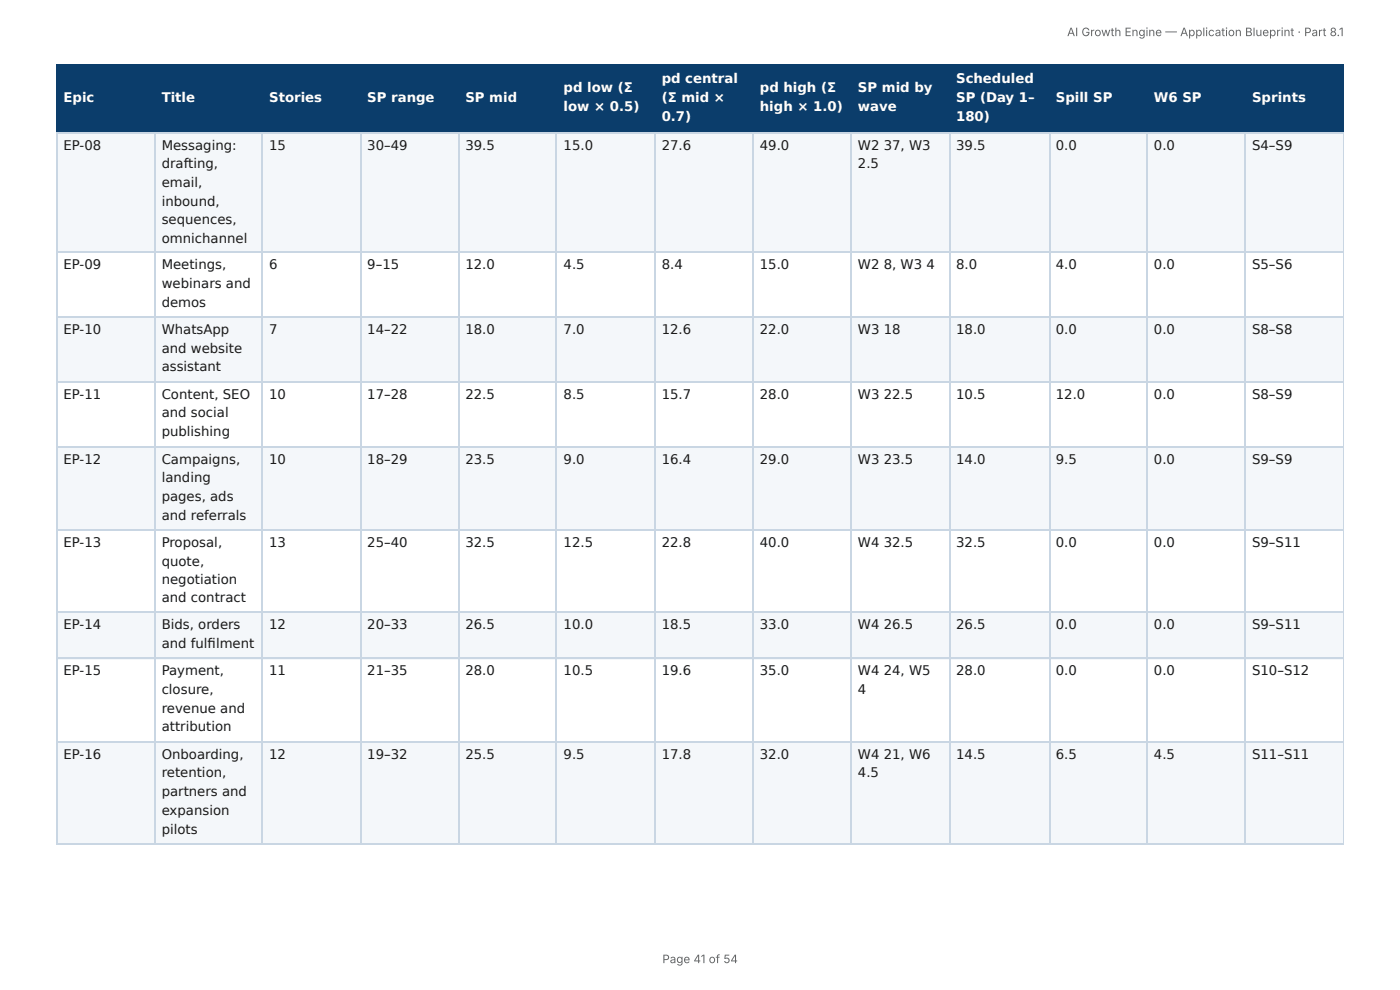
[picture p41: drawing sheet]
<svg xmlns="http://www.w3.org/2000/svg" width="297mm" height="210mm" viewBox="0 0 297 210" stroke-linecap="round" stroke-linejoin="round" font-family="sans-serif">
<defs><g id="words">
<g font-size="2.8" fill="#fff">
<text x="140.5" y="17.7">pd central</text>
<text x="203.1" y="17.7">Scheduled</text>
<text x="13.5" y="21.7">Epic</text>
<text x="34.3" y="21.7">Title</text>
<text x="57.2" y="21.7">Stories</text>
<text x="78" y="21.7">SP range</text>
<text x="98.9" y="21.7">SP mid</text>
<text x="119.7" y="19.6">pd low (Σ</text>
<text x="119.7" y="23.5">low × 0.5)</text>
<text x="140.5" y="21.7">(Σ mid ×</text>
<text x="161.4" y="19.6">pd high (Σ</text>
<text x="161.4" y="23.5">high × 1.0)</text>
<text x="182.2" y="19.6">SP mid by</text>
<text x="182.2" y="23.5">wave</text>
<text x="203.1" y="21.7">SP (Day 1–</text>
<text x="224.2" y="21.7">Spill SP</text>
<text x="245.1" y="21.7">W6 SP</text>
<text x="265.9" y="21.7">Sprints</text>
<text x="140.5" y="25.7">0.7)</text>
<text x="203.1" y="25.7">180)</text>
</g>
<g font-size="2.8" fill="#1a1a1a">
<text x="13.5" y="31.8">EP-08</text>
<text x="34.3" y="31.8">Messaging:</text>
<text x="34.3" y="35.7">drafting,</text>
<text x="57.2" y="31.8">15</text>
<text x="78" y="31.8">30–49</text>
<text x="98.9" y="31.8">39.5</text>
<text x="119.7" y="31.8">15.0</text>
<text x="140.5" y="31.8">27.6</text>
<text x="161.4" y="31.8">49.0</text>
<text x="182.2" y="31.8">W2</text>
<text x="182.2" y="35.7">2.5</text>
<text x="187.7" y="31.8">37, W3</text>
<text x="203.1" y="31.8">39.5</text>
<text x="224.2" y="31.8">0.0</text>
<text x="245.1" y="31.8">0.0</text>
<text x="265.9" y="31.8">S4–S9</text>
<text x="34.3" y="39.7">email,</text>
<text x="34.3" y="43.7">inbound,</text>
<text x="34.3" y="47.6">sequences,</text>
<text x="34.3" y="51.6">omnichannel</text>
<text x="13.5" y="57.2">EP-09</text>
<text x="34.3" y="57.2">Meetings,</text>
<text x="57.2" y="57.2">6</text>
<text x="78" y="57.2">9–15</text>
<text x="98.9" y="57.2">12.0</text>
<text x="119.7" y="57.2">4.5</text>
<text x="140.5" y="57.2">8.4</text>
<text x="161.4" y="57.2">15.0</text>
<text x="182.2" y="57.2">W2</text>
<text x="187.7" y="57.2">8, W3</text>
<text x="196.8" y="57.2">4</text>
<text x="203.1" y="57.2">8.0</text>
<text x="224.2" y="57.2">4.0</text>
<text x="245.1" y="57.2">0.0</text>
<text x="265.9" y="57.2">S5–S6</text>
<text x="34.3" y="61.1">webinars and</text>
<text x="34.3" y="65.1">demos</text>
<text x="13.5" y="70.9">EP-10</text>
<text x="34.3" y="70.9">WhatsApp</text>
<text x="57.2" y="70.9">7</text>
<text x="78" y="70.9">14–22</text>
<text x="98.9" y="70.9">18.0</text>
<text x="119.7" y="70.9">7.0</text>
<text x="140.5" y="70.9">12.6</text>
<text x="161.4" y="70.9">22.0</text>
<text x="182.2" y="70.9">W3</text>
<text x="187.7" y="70.9">18</text>
<text x="203.1" y="70.9">18.0</text>
<text x="224.2" y="70.9">0.0</text>
<text x="245.1" y="70.9">0.0</text>
<text x="265.9" y="70.9">S8–S8</text>
<text x="34.3" y="74.9">and website</text>
<text x="34.3" y="78.8">assistant</text>
<text x="13.5" y="84.7">EP-11</text>
<text x="34.3" y="84.7">Content, SEO</text>
<text x="34.3" y="88.6">and social</text>
<text x="57.2" y="84.7">10</text>
<text x="78" y="84.7">17–28</text>
<text x="98.9" y="84.7">22.5</text>
<text x="119.7" y="84.7">8.5</text>
<text x="140.5" y="84.7">15.7</text>
<text x="161.4" y="84.7">28.0</text>
<text x="182.2" y="84.7">W3</text>
<text x="187.7" y="84.7">22.5</text>
<text x="203.1" y="84.7">10.5</text>
<text x="224.2" y="84.7">12.0</text>
<text x="245.1" y="84.7">0.0</text>
<text x="265.9" y="84.7">S8–S9</text>
<text x="34.3" y="92.6">publishing</text>
<text x="13.5" y="98.4">EP-12</text>
<text x="34.3" y="98.4">Campaigns,</text>
<text x="57.2" y="98.4">10</text>
<text x="78" y="98.4">18–29</text>
<text x="98.9" y="98.4">23.5</text>
<text x="119.7" y="98.4">9.0</text>
<text x="140.5" y="98.4">16.4</text>
<text x="161.4" y="98.4">29.0</text>
<text x="182.2" y="98.4">W3</text>
<text x="187.7" y="98.4">23.5</text>
<text x="203.1" y="98.4">14.0</text>
<text x="224.2" y="98.4">9.5</text>
<text x="245.1" y="98.4">0.0</text>
<text x="265.9" y="98.4">S9–S9</text>
<text x="34.3" y="102.4">landing</text>
<text x="34.3" y="106.4">pages, ads</text>
<text x="34.3" y="110.3">and referrals</text>
<text x="13.5" y="116.2">EP-13</text>
<text x="34.3" y="116.2">Proposal,</text>
<text x="57.2" y="116.2">13</text>
<text x="78" y="116.2">25–40</text>
<text x="98.9" y="116.2">32.5</text>
<text x="119.7" y="116.2">12.5</text>
<text x="140.5" y="116.2">22.8</text>
<text x="161.4" y="116.2">40.0</text>
<text x="182.2" y="116.2">W4</text>
<text x="187.7" y="116.2">32.5</text>
<text x="203.1" y="116.2">32.5</text>
<text x="224.2" y="116.2">0.0</text>
<text x="245.1" y="116.2">0.0</text>
<text x="265.9" y="116.2">S9–S11</text>
<text x="34.3" y="120.1">quote,</text>
<text x="34.3" y="124.1">negotiation</text>
<text x="34.3" y="127.8">and contract</text>
<text x="13.5" y="133.6">EP-14</text>
<text x="34.3" y="133.6">Bids, orders</text>
<text x="34.3" y="137.6">and fulfi lment</text>
<text x="57.2" y="133.6">12</text>
<text x="78" y="133.6">20–33</text>
<text x="98.9" y="133.6">26.5</text>
<text x="119.7" y="133.6">10.0</text>
<text x="140.5" y="133.6">18.5</text>
<text x="161.4" y="133.6">33.0</text>
<text x="182.2" y="133.6">W4</text>
<text x="187.7" y="133.6">26.5</text>
<text x="203.1" y="133.6">26.5</text>
<text x="224.2" y="133.6">0.0</text>
<text x="245.1" y="133.6">0.0</text>
<text x="265.9" y="133.6">S9–S11</text>
<text x="13.5" y="143.4">EP-15</text>
<text x="34.3" y="143.4">Payment,</text>
<text x="57.2" y="143.4">11</text>
<text x="78" y="143.4">21–35</text>
<text x="98.9" y="143.4">28.0</text>
<text x="119.7" y="143.4">10.5</text>
<text x="140.5" y="143.4">19.6</text>
<text x="161.4" y="143.4">35.0</text>
<text x="182.2" y="143.4">W4</text>
<text x="187.7" y="143.4">24, W5</text>
<text x="203.1" y="143.4">28.0</text>
<text x="224.2" y="143.4">0.0</text>
<text x="245.1" y="143.4">0.0</text>
<text x="265.9" y="143.4">S10–S12</text>
<text x="34.3" y="147.4">closure,</text>
<text x="182.2" y="147.4">4</text>
<text x="34.3" y="151.3">revenue and</text>
<text x="34.3" y="155.3">attribution</text>
<text x="13.5" y="161.1">EP-16</text>
<text x="34.3" y="161.1">Onboarding,</text>
<text x="57.2" y="161.1">12</text>
<text x="78" y="161.1">19–32</text>
<text x="98.9" y="161.1">25.5</text>
<text x="119.7" y="161.1">9.5</text>
<text x="140.5" y="161.1">17.8</text>
<text x="161.4" y="161.1">32.0</text>
<text x="182.2" y="161.1">W4</text>
<text x="187.7" y="161.1">21, W6</text>
<text x="203.1" y="161.1">14.5</text>
<text x="224.2" y="161.1">6.5</text>
<text x="245.1" y="161.1">4.5</text>
<text x="265.9" y="161.1">S11–S11</text>
<text x="34.3" y="165.1">retention,</text>
<text x="182.2" y="165.1">4.5</text>
<text x="34.3" y="169.1">partners and</text>
<text x="34.3" y="173">expansion</text>
<text x="34.3" y="177">pilots</text>
</g>
<g font-size="2.5" fill="#666">
<text x="226.6" y="7.7">AI Growth Engine — Application Blueprint · Part 8.1</text>
<text x="140.7" y="204.5">Page 41 of 54</text>
</g>
</g></defs>
<g fill="#0b3d6b">
<path d="M12.2 14h20.6v14h-20.6z"/>
<path d="M32.8 14h23v14h-23z"/>
<path d="M55.8 14h20.7v14h-20.7z"/>
<path d="M76.5 14h20.9v14h-20.9z"/>
<path d="M97.4 14h20.9v14h-20.9z"/>
<path d="M118.3 14h20.9v14h-20.9z"/>
<path d="M139.2 14h20.6v14h-20.6z"/>
<path d="M159.8 14h20.9v14h-20.9z"/>
<path d="M180.7 14h20.9v14h-20.9z"/>
<path d="M201.6 14h21.2v14h-21.2z"/>
<path d="M222.8 14h20.9v14h-20.9z"/>
<path d="M243.7 14h20.9v14h-20.9z"/>
<path d="M264.6 14h20.8v14h-20.8z"/>
</g>
<g fill="#f4f7fa">
<path d="M12.2 28h20.6v25.7h-20.6z"/>
<path d="M32.8 28h23v25.7h-23z"/>
<path d="M55.8 28h20.7v25.7h-20.7z"/>
<path d="M76.5 28h20.9v25.7h-20.9z"/>
<path d="M97.4 28h20.9v25.7h-20.9z"/>
<path d="M118.3 28h20.9v25.7h-20.9z"/>
<path d="M139.2 28h20.6v25.7h-20.6z"/>
<path d="M159.8 28h20.9v25.7h-20.9z"/>
<path d="M180.7 28h20.9v25.7h-20.9z"/>
<path d="M201.6 28h21.2v25.7h-21.2z"/>
<path d="M222.8 28h20.9v25.7h-20.9z"/>
<path d="M243.7 28h20.9v25.7h-20.9z"/>
<path d="M264.6 28h20.8v25.7h-20.8z"/>
<path d="M12.2 67.5h20.6v13.7h-20.6z"/>
<path d="M32.8 67.5h23v13.7h-23z"/>
<path d="M55.8 67.5h20.7v13.7h-20.7z"/>
<path d="M76.5 67.5h20.9v13.7h-20.9z"/>
<path d="M97.4 67.5h20.9v13.7h-20.9z"/>
<path d="M118.3 67.5h20.9v13.7h-20.9z"/>
<path d="M139.2 67.5h20.6v13.7h-20.6z"/>
<path d="M159.8 67.5h20.9v13.7h-20.9z"/>
<path d="M180.7 67.5h20.9v13.7h-20.9z"/>
<path d="M201.6 67.5h21.2v13.7h-21.2z"/>
<path d="M222.8 67.5h20.9v13.7h-20.9z"/>
<path d="M243.7 67.5h20.9v13.7h-20.9z"/>
<path d="M264.6 67.5h20.8v13.7h-20.8z"/>
<path d="M12.2 94.7h20.6v17.7h-20.6z"/>
<path d="M32.8 94.7h23v17.7h-23z"/>
<path d="M55.8 94.7h20.7v17.7h-20.7z"/>
<path d="M76.5 94.7h20.9v17.7h-20.9z"/>
<path d="M97.4 94.7h20.9v17.7h-20.9z"/>
<path d="M118.3 94.7h20.9v17.7h-20.9z"/>
<path d="M139.2 94.7h20.6v17.7h-20.6z"/>
<path d="M159.8 94.7h20.9v17.7h-20.9z"/>
<path d="M180.7 94.7h20.9v17.7h-20.9z"/>
<path d="M201.6 94.7h21.2v17.7h-21.2z"/>
<path d="M222.8 94.7h20.9v17.7h-20.9z"/>
<path d="M243.7 94.7h20.9v17.7h-20.9z"/>
<path d="M264.6 94.7h20.8v17.7h-20.8z"/>
<path d="M12.2 130.2h20.6v9.8h-20.6z"/>
<path d="M32.8 130.2h23v9.8h-23z"/>
<path d="M55.8 130.2h20.7v9.8h-20.7z"/>
<path d="M76.5 130.2h20.9v9.8h-20.9z"/>
<path d="M97.4 130.2h20.9v9.8h-20.9z"/>
<path d="M118.3 130.2h20.9v9.8h-20.9z"/>
<path d="M139.2 130.2h20.6v9.8h-20.6z"/>
<path d="M159.8 130.2h20.9v9.8h-20.9z"/>
<path d="M180.7 130.2h20.9v9.8h-20.9z"/>
<path d="M201.6 130.2h21.2v9.8h-21.2z"/>
<path d="M222.8 130.2h20.9v9.8h-20.9z"/>
<path d="M243.7 130.2h20.9v9.8h-20.9z"/>
<path d="M264.6 130.2h20.8v9.8h-20.8z"/>
<path d="M12.2 157.7h20.6v21.4h-20.6z"/>
<path d="M32.8 157.7h23v21.4h-23z"/>
<path d="M55.8 157.7h20.7v21.4h-20.7z"/>
<path d="M76.5 157.7h20.9v21.4h-20.9z"/>
<path d="M97.4 157.7h20.9v21.4h-20.9z"/>
<path d="M118.3 157.7h20.9v21.4h-20.9z"/>
<path d="M139.2 157.7h20.6v21.4h-20.6z"/>
<path d="M159.8 157.7h20.9v21.4h-20.9z"/>
<path d="M180.7 157.7h20.9v21.4h-20.9z"/>
<path d="M201.6 157.7h21.2v21.4h-21.2z"/>
<path d="M222.8 157.7h20.9v21.4h-20.9z"/>
<path d="M243.7 157.7h20.9v21.4h-20.9z"/>
<path d="M264.6 157.7h20.8v21.4h-20.8z"/>
</g>
<g fill="none" stroke="#0b3d6b" stroke-width=".26">
<path d="M11.9 13.9h273.5M12 13.8v14.5M32.9 13.8v14.5M55.7 13.8v14.5M76.6 13.8v14.5M97.5 13.8v14.5M118.1 13.8v14.5M139 13.8v14.5M159.9 13.8v14.5M180.8 13.8v14.5M201.7 13.8v14.5M222.9 13.8v14.5"/>
<path d="M243.5 13.8v14.5M264.5 13.8v14.5M11.9 28.2h273.5"/>
</g>
<path d="M285.3 13.8v14.5" fill="none" stroke="#0b3d6b" stroke-width=".21"/>
<g fill="none" stroke="#c9d6e3" stroke-width=".26">
<path d="M11.9 28.2h273.5M12 28.3v150.8M32.9 28.3v150.8M55.7 28.3v150.8M76.6 28.3v150.8M97.5 28.3v150.8M118.1 28.3v150.8M139 28.3v150.8M159.9 28.3v150.8M180.8 28.3v150.8M201.7 28.3v150.8M222.9 28.3v150.8"/>
<path d="M243.5 28.3v150.8M264.5 28.3v150.8M11.9 53.6h273.5M11.9 67.3h273.5M11.9 81.1h273.5M11.9 94.9h273.5M11.9 112.6h273.5M11.9 130h273.5M11.9 139.8h273.5M11.9 157.6h273.5M11.9 179.3h273.5"/>
</g>
<path d="M285.3 28.3v150.8" fill="none" stroke="#c9d6e3" stroke-width=".21"/>
<use href="#words"/>
</svg>
